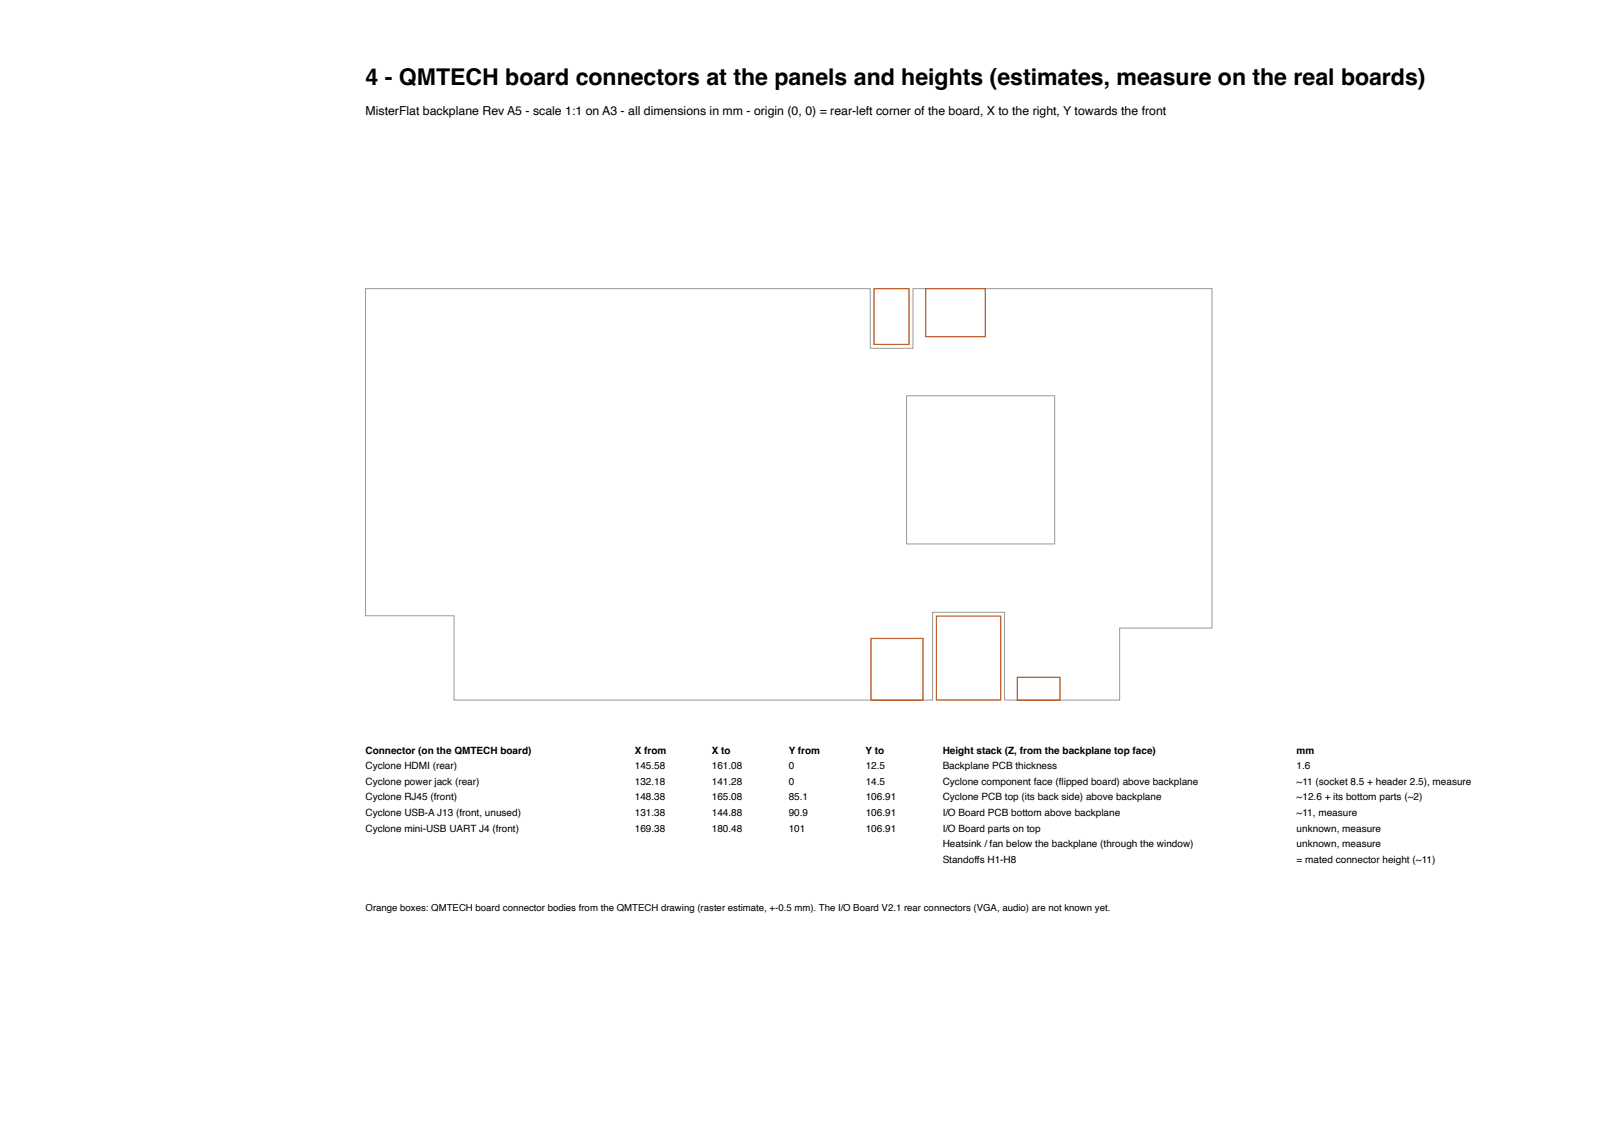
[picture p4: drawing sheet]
<svg xmlns="http://www.w3.org/2000/svg" width="420mm" height="297mm" viewBox="0 0 420 297" stroke-linecap="round" stroke-linejoin="round" font-family="sans-serif">
<defs><g id="words">
<text font-size="6" x="95" y="22">4 - QMTECH board connectors at the panels and heights (estimates, measure on the real boards)</text>
<text font-size="3.2" x="95" y="30">MisterFlat backplane Rev A5 - scale 1:1 on A3 - all dimensions in mm - origin (0, 0) = rear-left corner of the board, X to the right, Y towards the front</text>
<g font-size="2.6">
<text x="95" y="195.9">Connector (on the QMTECH board)</text>
<text x="165" y="195.9">X from</text>
<text x="185" y="195.9">X to</text>
<text x="205" y="195.9">Y from</text>
<text x="225" y="195.9">Y to</text>
<text x="245" y="195.9">Height stack (Z, from the backplane top face)</text>
<text x="337" y="195.9">mm</text>
<text x="95" y="199.9">Cyclone HDMI (rear)</text>
<text x="95" y="204">Cyclone power jack (rear)</text>
<text x="165" y="199.9">145.58</text>
<text x="165" y="204">132.18</text>
<text x="185" y="199.9">161.08</text>
<text x="185" y="204">141.28</text>
<text x="205" y="199.9">0</text>
<text x="205" y="204">0</text>
<text x="225" y="199.9">12.5</text>
<text x="225" y="204">14.5</text>
<text x="245" y="199.9">Backplane PCB thickness</text>
<text x="245" y="204">Cyclone component face (flipped board) above backplane</text>
<text x="337" y="204">~11 (socket 8.5 + header 2.5), measure</text>
<text x="337" y="199.9">1.6</text>
<text x="95" y="208">Cyclone RJ45 (front)</text>
<text x="165" y="208">148.38</text>
<text x="185" y="208">165.08</text>
<text x="205" y="208">85.1</text>
<text x="225" y="208">106.91</text>
<text x="245" y="208">Cyclone PCB top (its back side) above backplane</text>
<text x="337" y="208">~12.6 + its bottom parts (~2)</text>
<text x="95" y="212">Cyclone USB-A J13 (front, unused)</text>
<text x="165" y="212">131.38</text>
<text x="185" y="212">144.88</text>
<text x="205" y="212">90.9</text>
<text x="225" y="212">106.91</text>
<text x="245" y="212">I/O Board PCB bottom above backplane</text>
<text x="337" y="212">~11, measure</text>
<text x="95" y="216.1">Cyclone mini-USB UART J4 (front)</text>
<text x="165" y="216.1">169.38</text>
<text x="185" y="216.1">180.48</text>
<text x="205" y="216.1">101</text>
<text x="225" y="216.1">106.91</text>
<text x="245" y="216.1">I/O Board parts on top</text>
<text x="245" y="220.1">Heatsink / fan below the backplane (through the window)</text>
<text x="337" y="216.1">unknown, measure</text>
<text x="337" y="220.1">unknown, measure</text>
<text x="245" y="224.1">Standoffs H1-H8</text>
<text x="337" y="224.1">= mated connector height (~11)</text>
</g>
<text font-size="2.5" x="95" y="236.8">Orange boxes: QMTECH board connector bodies from the QMTECH drawing (raster estimate, +-0.5 mm). The I/O Board V2.1 rear connectors (VGA, audio) are not known yet.</text>
</g></defs>
<path d="M95 75h131.2v15.5h11.1v-15.5h77.7v88.2h-24v18.7h-29.9v-22.8h-18.7v22.8h-124.4v-21.9h-23zM235.6 102.8h38.5v38.5h-38.5z" fill="none" stroke="#999" stroke-width=".26"/>
<path d="M227.2 75h9.1v14.5h-9.1zM240.6 75h15.5v12.5h-15.5zM226.4 165.9h13.5v16h-13.5zM243.4 160.1h16.7v21.8h-16.7zM264.4 176h11.1v5.9h-11.1z" fill="none" stroke="#c64600" stroke-width=".3"/>
<use href="#words"/>
</svg>
